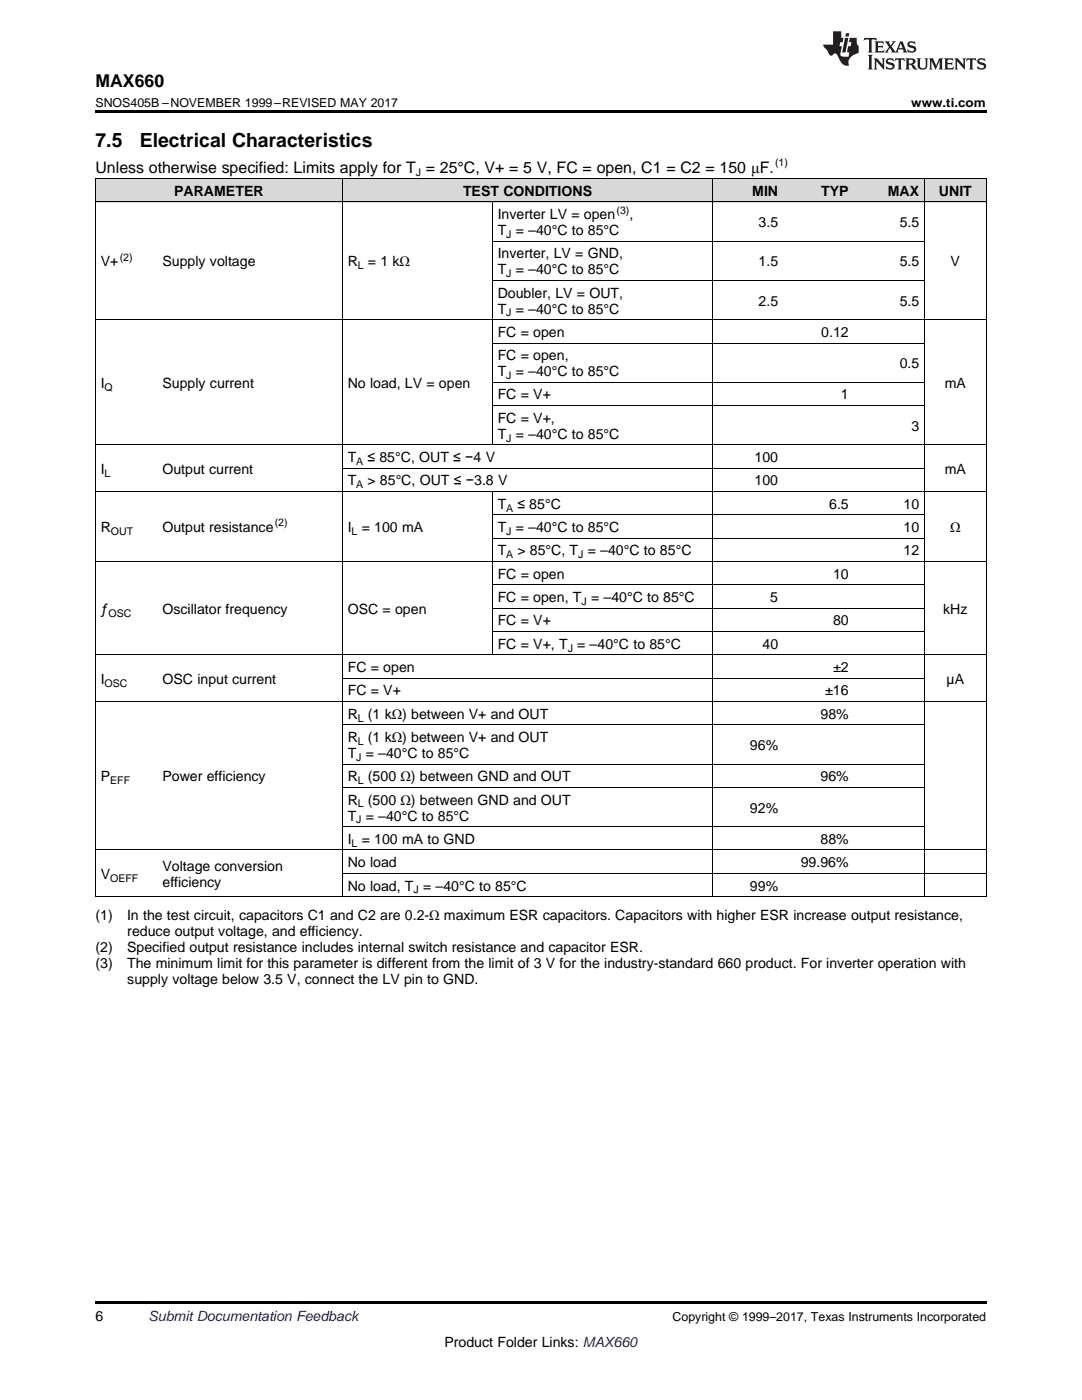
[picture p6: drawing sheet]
<svg xmlns="http://www.w3.org/2000/svg" width="216mm" height="279mm" viewBox="0 0 216 279" stroke-linecap="round" stroke-linejoin="round" font-family="sans-serif">
<defs><g id="words">
<g font-size="3.9">
<text x="19" y="29.3">7.5</text>
<text x="27.9" y="29.3">Electrical Characteristics</text>
</g>
<text font-size="3.5" x="19" y="17.3">MAX660</text>
<text font-size="3.2" x="19" y="34.4">Unless otherwise specified: Limits apply for T = 25°C, V+ = 5 V, FC = open, C1 = C2 = 150 μF.</text>
<g font-size="2.8">
<text x="34.7" y="39.1">PARAMETER</text>
<text x="92.4" y="39.1">TEST CONDITIONS</text>
<text x="150.1" y="39.1">MIN</text>
<text x="163.9" y="39.1">TYP</text>
<text x="177.2" y="39.1">MAX</text>
<text x="187.4" y="39.1">UNIT</text>
<text x="99.3" y="43.7">Inverter LV = open</text>
<text x="99.3" y="46.9">T = –40°C to 85°C</text>
<text x="125.6" y="43.7">,</text>
<text x="151.4" y="45.3">3.5</text>
<text x="179.5" y="45.3">5.5</text>
<text x="20.1" y="53.2">V+</text>
<text x="32.4" y="53.2">Supply voltage</text>
<text x="69.4" y="53.2">R</text>
<text x="73.4" y="53.2">= 1 kΩ</text>
<text x="99.3" y="51.6">Inverter, LV = GND,</text>
<text x="151.4" y="53.2">1.5</text>
<text x="179.5" y="53.2">5.5</text>
<text x="189.7" y="53.2">V</text>
<text x="99.3" y="54.8">T = –40°C to 85°C</text>
<text x="99.3" y="59.4">Doubler, LV = OUT,</text>
<text x="99.3" y="62.6">T = –40°C to 85°C</text>
<text x="151.4" y="61">2.5</text>
<text x="179.5" y="61">5.5</text>
<text x="99.3" y="67.2">FC = open</text>
<text x="99.3" y="71.9">FC = open,</text>
<text x="163.9" y="67.2">0.12</text>
<text x="20.1" y="77.4">I</text>
<text x="32.4" y="77.4">Supply current</text>
<text x="69.4" y="77.4">No load, LV = open</text>
<text x="99.3" y="75.1">T = –40°C to 85°C</text>
<text x="179.5" y="73.5">0.5</text>
<text x="188.5" y="77.4">mA</text>
<text x="99.3" y="79.7">FC = V+</text>
<text x="167.8" y="79.7">1</text>
<text x="99.3" y="84.4">FC = V+,</text>
<text x="99.3" y="87.6">T = –40°C to 85°C</text>
<text x="181.9" y="86">3</text>
<text x="20.1" y="94.5">I</text>
<text x="32.4" y="94.5">Output current</text>
<text x="69.4" y="92.2">T</text>
<text x="73.3" y="92.2">≤ 85°C, OUT ≤ −4 V</text>
<text x="150.6" y="92.2">100</text>
<text x="188.5" y="94.5">mA</text>
<text x="69.4" y="96.9">T</text>
<text x="73.3" y="96.9">&gt; 85°C, OUT ≤ −3.8 V</text>
<text x="99.3" y="101.5">T</text>
<text x="103.3" y="101.5">≤ 85°C</text>
<text x="150.6" y="96.9">100</text>
<text x="165.5" y="101.5">6.5</text>
<text x="180.3" y="101.5">10</text>
<text x="20.1" y="106.2">R</text>
<text x="32.4" y="106.2">Output resistance</text>
<text x="69.4" y="106.2">I</text>
<text x="72.2" y="106.2">= 100 mA</text>
<text x="99.3" y="106.2">T = –40°C to 85°C</text>
<text x="180.3" y="106.2">10</text>
<text x="189.6" y="106.2">Ω</text>
<text x="99.3" y="110.8">T</text>
<text x="103.3" y="110.8">&gt; 85°C, T = –40°C to 85°C</text>
<text x="180.3" y="110.8">12</text>
<text x="99.3" y="115.5">FC = open</text>
<text x="166.2" y="115.5">10</text>
<text x="20.1" y="122.5">ƒ</text>
<text x="32.4" y="122.5">Oscillator frequency</text>
<text x="69.4" y="122.5">OSC = open</text>
<text x="99.3" y="120.2">FC = open, T = –40°C to 85°C</text>
<text x="99.3" y="124.8">FC = V+</text>
<text x="153.7" y="120.2">5</text>
<text x="166.2" y="124.8">80</text>
<text x="188.2" y="122.5">kHz</text>
<text x="99.3" y="129.5">FC = V+, T = –40°C to 85°C</text>
<text x="152.2" y="129.5">40</text>
<text x="20.1" y="136.5">I</text>
<text x="32.4" y="136.5">OSC input current</text>
<text x="69.4" y="134.1">FC = open</text>
<text x="166.2" y="134.1">±2</text>
<text x="188.9" y="136.5">µA</text>
<text x="69.4" y="138.8">FC = V+</text>
<text x="69.4" y="143.4">R</text>
<text x="73.4" y="143.4">(1 kΩ) between V+ and OUT</text>
<text x="163.7" y="143.4">98%</text>
<text x="164.7" y="138.8">±16</text>
<text x="69.4" y="148.1">R</text>
<text x="73.4" y="148.1">(1 kΩ) between V+ and OUT</text>
<text x="149.6" y="149.7">96%</text>
<text x="20.1" y="155.9">P</text>
<text x="32.4" y="155.9">Power efficiency</text>
<text x="69.4" y="151.3">T = –40°C to 85°C</text>
<text x="69.4" y="155.9">R</text>
<text x="73.4" y="155.9">(500 Ω) between GND and OUT</text>
<text x="163.7" y="155.9">96%</text>
<text x="69.4" y="160.6">R</text>
<text x="73.4" y="160.6">(500 Ω) between GND and OUT</text>
<text x="69.4" y="163.8">T = –40°C to 85°C</text>
<text x="149.6" y="162.2">92%</text>
<text x="32.4" y="173.8">Voltage conversion</text>
<text x="69.4" y="168.4">I</text>
<text x="69.4" y="173.1">No load</text>
<text x="72.2" y="168.4">= 100 mA to GND</text>
<text x="159.8" y="173.1">99.96%</text>
<text x="163.7" y="168.4">88%</text>
<text x="20.1" y="175.4">V</text>
<text x="32.4" y="177">efficiency</text>
<text x="69.4" y="177.7">No load, T = –40°C to 85°C</text>
<text x="149.6" y="177.7">99%</text>
<text x="19" y="183.6">(1)</text>
<text x="25.4" y="183.6">In the test circuit, capacitors C1 and C2 are 0.2-Ω maximum ESR capacitors. Capacitors with higher ESR increase output resistance,</text>
<text x="19" y="189.9">(2)</text>
<text x="25.4" y="189.9">Specified output resistance includes internal switch resistance and capacitor ESR.</text>
<text x="25.4" y="186.8">reduce output voltage, and efficiency.</text>
<text x="19" y="193.1">(3)</text>
<text x="25.4" y="193.1">The minimum limit for this parameter is different from the limit of 3 V for the industry-standard 660 product. For inverter operation with</text>
<text x="25.4" y="196.3">supply voltage below 3.5 V, connect the LV pin to GND.</text>
<text x="19" y="263.6">6</text>
<text x="88.7" y="268.9">Product Folder Links: MAX660</text>
</g>
<text font-size="2.8" fill="#0000c8" x="29.6" y="263.6">Submit Documentation Feedback</text>
<g font-size="2.5">
<text x="19" y="21.4">SNOS405B –NOVEMBER 1999–REVISED MAY 2017</text>
<text x="181.8" y="21.4">www.ti.com</text>
<text x="134.2" y="263.6">Copyright © 1999–2017, Texas Instruments Incorporated</text>
</g>
<g font-size="2.1">
<text x="83" y="35.1">J</text>
<text x="154.7" y="33.2">(1)</text>
<text x="101" y="47.5">J</text>
<text x="123" y="42.6">(3)</text>
<text x="23.9" y="52">(2)</text>
<text x="71.4" y="53.7">L</text>
<text x="101" y="55.3">J</text>
<text x="101" y="63.1">J</text>
<text x="20.9" y="78">Q</text>
<text x="101" y="75.6">J</text>
<text x="101" y="88.1">J</text>
<text x="20.9" y="95.1">L</text>
<text x="71.1" y="92.8">A</text>
<text x="71.1" y="97.4">A</text>
<text x="22.1" y="106.8">OUT</text>
<text x="54.8" y="105.1">(2)</text>
<text x="70.2" y="106.8">L</text>
<text x="101" y="102.1">A</text>
<text x="101" y="106.8">J</text>
<text x="101" y="111.4">A</text>
<text x="115.4" y="111.4">J</text>
<text x="21.7" y="123">OSC</text>
<text x="116" y="120.7">J</text>
<text x="113.3" y="130">J</text>
<text x="20.9" y="137">OSC</text>
<text x="71.4" y="144">L</text>
<text x="71.4" y="148.7">L</text>
<text x="71.1" y="151.8">J</text>
<text x="22" y="156.5">EFF</text>
<text x="71.4" y="156.5">L</text>
<text x="71.4" y="161.1">L</text>
<text x="71.1" y="164.3">J</text>
<text x="70.2" y="169">L</text>
<text x="22" y="176">OEFF</text>
<text x="82.5" y="178.3">J</text>
</g>
</g></defs>
<g fill="#d8d8d8">
<path d="M19 35.7h12.4v4.7h-12.4z"/>
<path d="M31.4 35.7h36.9v4.7h-36.9z"/>
<path d="M68.3 35.7h29.9v4.7h-29.9z"/>
<path d="M98.2 35.7h44.1v4.7h-44.1z"/>
<path d="M142.3 35.7h14.1v4.7h-14.1z"/>
<path d="M156.4 35.7h14v4.7h-14z"/>
<path d="M170.4 35.7h14.1v4.7h-14.1z"/>
<path d="M184.5 35.7h12.3v4.7h-12.3z"/>
</g>
<path d="M19 22h177.8v.5h-177.8zM19 179h.2zM68.2 179h.1zM98.1 179h.1zM142.2 179h.1zM184.4 179h.1zM196.7 179h.1zM19 259.7h177.8v.5h-177.8z" fill="#000"/>
<g fill="none" stroke="#000" stroke-width=".2">
<path d="M19 35.6h177.8M19.1 35.7v143.3M68.3 35.7v143.3M142.2 35.7v143.3M184.4 35.7v143.3M196.8 35.7v143.3M19 40.3h177.8M98.2 40.3v48.5M98.2 56h86.3M98.2 48.1h86.3M19 63.8h177.8M98.2 76.3h86.3"/>
<path d="M98.2 68.5h86.3M19 98.1h177.8M19 88.8h177.8M68.3 93.4h116.2M98.2 98.1v32.6M98.2 80.9h86.3M19 112.1h177.8M98.2 116.7h86.3M98.2 107.4h86.3M98.2 102.7h86.3M19 140h177.8M19 130.7h177.8"/>
<path d="M68.3 135.3h116.2M98.2 126h86.3M98.2 121.4h86.3M68.3 157.1h116.2M68.3 152.5h116.2M68.3 144.7h116.2M19 178.9h177.8M19 169.6h177.8M68.3 174.3h128.5M68.3 165h116.2"/>
</g>
<g fill="#231f20">
<path d="M172.5 7.6l-.1 .5 .4-.2h.6v.1v2.1l-.2 .4h.9l-.2-.4v-2.1l.1-.1h.5l.5 .2-.2-.5zM174.5 8.3l.2 .3v1.5l-.2 .4h1.8l.2-.6a1.04 1.04 0 0 1-1.3 .2v-.7h.6l.3 .2v-.6l-.3 .2h-.6v-.6l.8-.1 .4 .3-.2-.5zM176.5 8.3l.9 1.1-.9 1.1h.8l-.2-.2 .4-.7 .5 .7-.2 .2h1.5l-.2-.2 .2-.4h.9l.1 .4-.2 .2h1l-.3-.3-.7-1.9h-.5l-.9 2-.8-1 .9-1h-.8l.1 .3-.4 .5-.3-.6 .1-.2zM179.7 8.6l.4 1h-.7zM181.3 8.4a.63 .63 0 0 0-.2 .7 .63 .63 0 0 0 .6 .4l.6 .2 .1 .2a.75 .75 0 0 1-.7 .4 .75 .75 0 0 1-.6-.5l.1 .7 .1-.1a1.11 1.11 0 0 0 1.5-.6 1.13 1.13 0 0 0-1.2-.8l-.1-.4a1.04 1.04 0 0 1 1.2 .2l-.2-.5-.2 .1-.4-.2zM173.2 10.9l.2 .4v2.2l-.2 .4h1l-.3-.4v-2.2l.3-.4zM174.3 11.6l.3 .4v1.5l-.3 .4h.8l-.2-.4v-1.3l1.5 1.7v-1.9l.2-.4h-.7l.2 .4v.9l-1.1-1.3zM177 11.8a.62 .62 0 0 0-.2 .7 .62 .62 0 0 0 .6 .4l.6 .1 .1 .3a.76 .76 0 0 1-.7 .3 .76 .76 0 0 1-.7-.4l.2 .7 .1-.1a1.11 1.11 0 0 0 1.5-.6 1.13 1.13 0 0 0-1.2-.8l-.1-.4a1.04 1.04 0 0 1 1.2 .2l-.2-.6-.2 .1-.5-.1zM178.7 11.6l-.2 .6a.61 .61 0 0 1 .8-.3v1.6l-.2 .4h.9l-.2-.4v-1.6a.63 .63 0 0 1 .7 .3l-.1-.6zM180.6 11.6l.3 .4v1.5l-.3 .4h1l-.2-.2-.1-.8 .6 .2a.76 .76 0 0 0 1.2 .7l-1-1a.58 .58 0 0 0 .6-.5 .58 .58 0 0 0-.5-.6zM181.4 11.9h.1a.45 .45 0 0 1 .5 .1 .45 .45 0 0 1 .1 .5l-.8 .2zM182.9 11.6l.2 .2a2.17 2.17 0 0 0 .3 1.9 .99 .99 0 0 0 1.6-.6v-1.1l.2-.4h-.7l.2 .2a1.92 1.92 0 0 1-.2 1.8 .6 .6 0 0 1-.9-.5v-1.1l.2-.4zM185.4 11.6l.2 .4v1.5l-.2 .4h.7l-.2-.4v-1.4l.8 1.8 .8-1.8v1.4l-.2 .4h.9l-.2-.4v-1.5l.2-.4h-.8l-.6 1.5-.6-1.5zM188.4 11.6l.2 .4v1.5l-.2 .4h1.8l.1-.6a1.04 1.04 0 0 1-1.2 .1v-.6h.5l.4 .2v-.6l-.4 .2h-.5v-.7h.8l.3 .3-.1-.6zM190.5 11.6l.2 .4v1.5l-.2 .4h.7l-.2-.4v-1.3l1.5 1.7v-1.9l.2-.4h-.7l.2 .4v.9l-1.1-1.3zM192.9 11.6l-.1 .6a.61 .61 0 0 1 .7-.3l.1 1.6-.3 .4h1l-.3-.4 .1-1.6a.63 .63 0 0 1 .7 .3l-.1-.6zM195.2 11.8a.62 .62 0 0 0-.2 .7 .62 .62 0 0 0 .6 .4l.6 .1 .1 .3a.76 .76 0 0 1-.7 .3 .76 .76 0 0 1-.6-.4l.1 .7 .1-.1a1.11 1.11 0 0 0 1.6-.6 1.13 1.13 0 0 0-1.3-.8l-.1-.4a1.04 1.04 0 0 1 1.2 .2l-.1-.6-.2 .1-.5-.1z"/>
<path d="M166.2 6.3v2.6h-1.9v.4l.8 .9a.91 .91 0 0 0 1 .8 .56 .56 0 0 1 .5-.3 .56 .56 0 0 1 .5 .3l.4 .8a1.53 1.53 0 0 0 1.9 1.2 1.54 1.54 0 0 1 1-2.1l.9-.3v-1.4a1.52 1.52 0 0 1-.4-1.6h-1.3l-.2 .8h.5l-.2 .8h-.5l-.1 1v.2l.4 .1-.2 .8a1.93 1.93 0 0 1-1.6-.3l.3-1.8h-.5l.2-.8h.4l.2-.8h-.4v-1.3zM168.6 7.6l-.6 2.9h.7l.6-2.9zM168.8 6.6l-.1 .7h.6l.2-.7z"/>
</g>
<use href="#words"/>
</svg>
